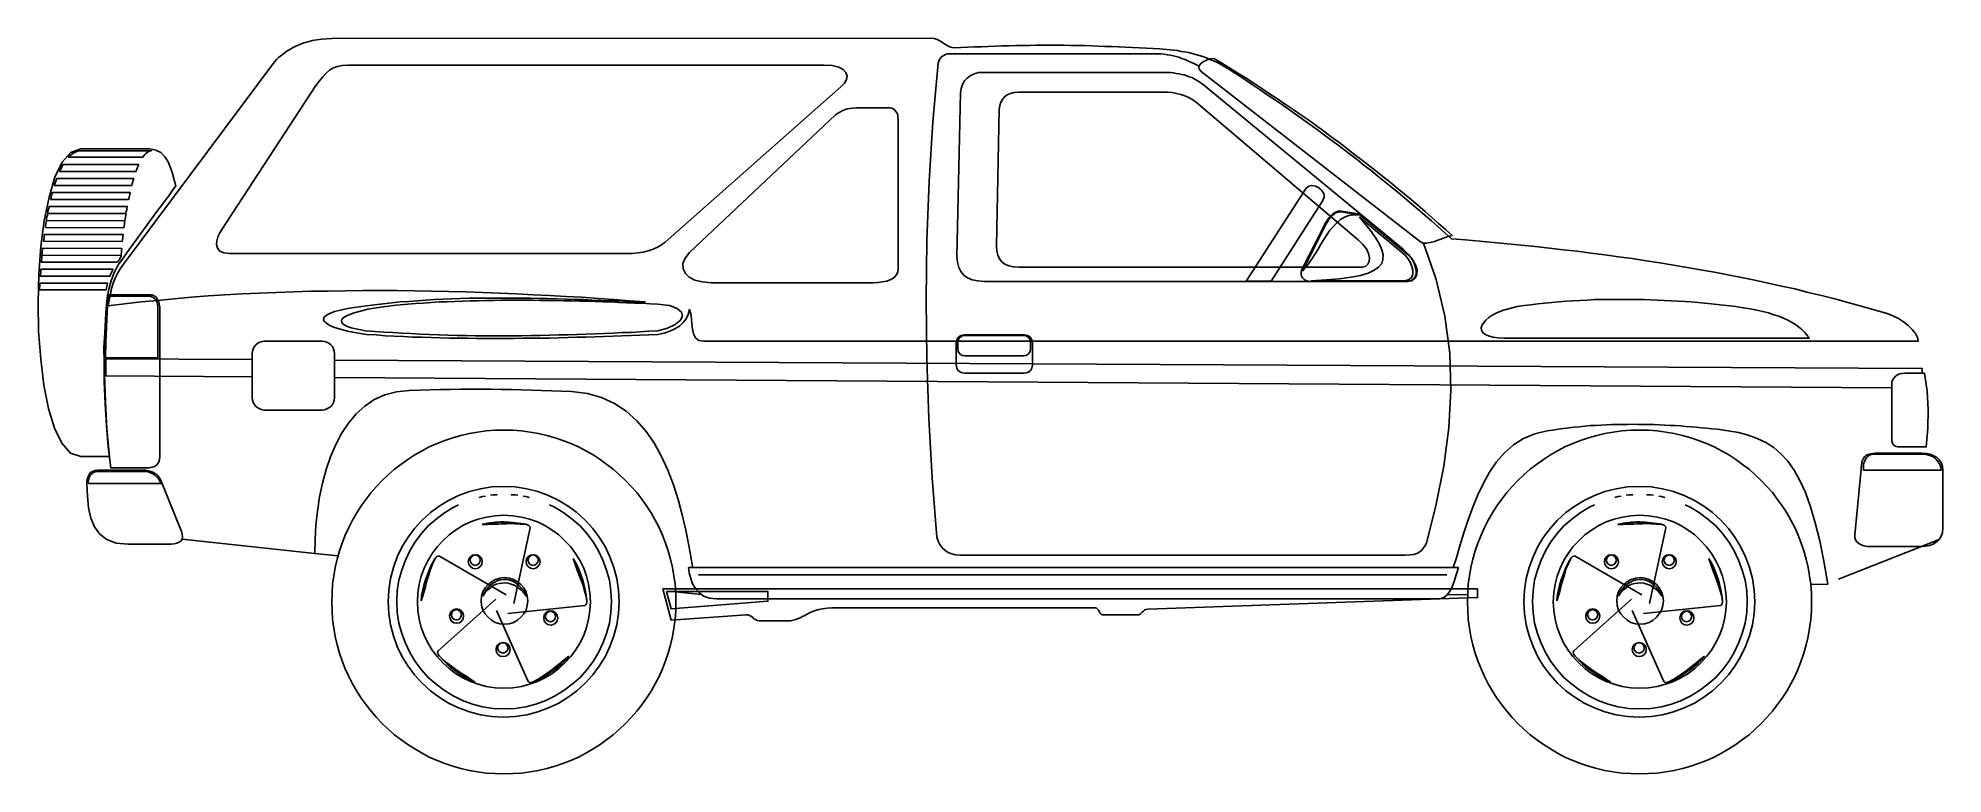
# Model space of a CAD drawing. Extents: x 1129.29 to 1133.29, y -200.1 to -198.56.
import ezdxf

# ---------------------------------------------------------------- set-up
doc = ezdxf.new("R2010")
doc.units = 0
doc.header["$LTSCALE"] = 25
doc.header["$MEASUREMENT"] = 0
doc.layers.get('0').update_dxf_attribs({"linetype": 'CONTINUOUS'})
for name, color, linetype in [('2', 7, 'CONTINUOUS'), ('6', 7, 'CONTINUOUS'), ('7', 7, 'CONTINUOUS')]:
    doc.layers.add(name, color=color, linetype=linetype)

msp = doc.modelspace()

# ---------------------------------------------------------------- linework, layer by layer
for p, q in [((1129.5923, -199.6118), (1129.871, -199.6418)), ((1133.0677, -199.6956), (1133.2787, -199.6124))]:
    msp.add_line(p, q)
at = {"layer": '2', "linetype": 'Continuous'}
msp.add_lwpolyline([(1129.4314, -199.2311), (1129.432, -199.199), (1129.4336, -199.1662), (1129.4352, -199.1341), (1129.4374, -199.1019), (1129.5236, -199.1019), (1129.5269, -199.1024), (1129.5301, -199.1035), (1129.5334, -199.1057), (1129.5361, -199.1079), (1129.5383, -199.1112), (1129.5399, -199.115), (1129.541, -199.1193), (1129.5416, -199.1237), (1129.5416, -199.2311), (1129.4314, -199.2311)], dxfattribs=at)
at = {"layer": '6', "linetype": 'Continuous'}
for points in [[(1129.4374, -199.1221), (1129.4718, -199.1177), (1129.5061, -199.1139), (1129.541, -199.1106), (1129.5759, -199.1073), (1129.6114, -199.1041), (1129.6469, -199.1013), (1129.6823, -199.0992), (1129.7183, -199.097), (1129.7543, -199.0953), (1129.7903, -199.0937), (1129.8263, -199.0926), (1129.8628, -199.0915), (1129.8988, -199.091), (1129.9354, -199.0904), (1129.9714, -199.0899), (1130.0079, -199.0899), (1130.0439, -199.0899), (1130.0799, -199.0904), (1130.1159, -199.091), (1130.1519, -199.0921), (1130.1873, -199.0926), (1130.2233, -199.0942), (1130.2582, -199.0953), (1130.2937, -199.097), (1130.3286, -199.0986), (1130.363, -199.1003), (1130.3973, -199.1024), (1130.4311, -199.1041), (1130.465, -199.1068), (1130.4982, -199.109), (1130.5309, -199.1112), (1130.5637, -199.1139), (1130.5451, -199.1133), (1130.5266, -199.1128), (1130.5086, -199.1117), (1130.49, -199.1112), (1130.4715, -199.1106), (1130.453, -199.1101), (1130.4344, -199.109), (1130.4159, -199.1084), (1130.3973, -199.1079), (1130.3788, -199.1073), (1130.3602, -199.1068), (1130.3417, -199.1068), (1130.3231, -199.1062), (1130.3046, -199.1062), (1130.2861, -199.1057), (1130.2675, -199.1057), (1130.2495, -199.1057), (1130.231, -199.1057), (1130.2124, -199.1062), (1130.1944, -199.1062), (1130.1759, -199.1068), (1130.1579, -199.1073), (1130.1399, -199.1079), (1130.1219, -199.109), (1130.1039, -199.1101), (1130.0859, -199.1112), (1130.0679, -199.1128), (1130.0499, -199.1139), (1130.0325, -199.1155), (1130.0144, -199.1177), (1129.997, -199.1199), (1129.9795, -199.1221), (1129.9583, -199.1248), (1129.9397, -199.1275), (1129.9244, -199.1308), (1129.9119, -199.1341), (1129.9021, -199.1379), (1129.895, -199.1417), (1129.8906, -199.1461), (1129.889, -199.1504), (1129.8906, -199.1542), (1129.895, -199.1586), (1129.9021, -199.163), (1129.9119, -199.1673), (1129.9244, -199.1712), (1129.9397, -199.175), (1129.9583, -199.1788), (1129.9795, -199.1821), (1129.9992, -199.1831), (1130.0183, -199.1848), (1130.0373, -199.1859), (1130.057, -199.1864), (1130.0761, -199.1875), (1130.0957, -199.1881), (1130.1148, -199.1886), (1130.1339, -199.1891), (1130.1535, -199.1897), (1130.1726, -199.1902), (1130.1917, -199.1902), (1130.2108, -199.1908), (1130.2299, -199.1908), (1130.249, -199.1908), (1130.2681, -199.1908), (1130.2877, -199.1908), (1130.3062, -199.1902), (1130.3253, -199.1902), (1130.3444, -199.1897), (1130.3635, -199.1897), (1130.3826, -199.1891), (1130.4017, -199.1886), (1130.4208, -199.1881), (1130.4393, -199.1875), (1130.4584, -199.187), (1130.4775, -199.1864), (1130.496, -199.1859), (1130.5151, -199.1848), (1130.5342, -199.1842), (1130.5528, -199.1837), (1130.5718, -199.1826), (1130.5904, -199.1821), (1130.6035, -199.1793), (1130.6155, -199.1755), (1130.6259, -199.1706), (1130.6357, -199.1646), (1130.6433, -199.1575), (1130.6498, -199.1493), (1130.6542, -199.14), (1130.6569, -199.1297), (1130.6597, -199.139), (1130.6608, -199.1493), (1130.6618, -199.1602), (1130.6629, -199.1712), (1130.6651, -199.181), (1130.6695, -199.1891), (1130.6766, -199.1946), (1130.6869, -199.1962), (1133.235, -199.1962), (1133.2334, -199.1886), (1133.229, -199.1799), (1133.2225, -199.1717), (1133.2143, -199.1635), (1133.2045, -199.1559), (1133.1936, -199.1488), (1133.1816, -199.1428), (1133.1696, -199.1384), (1133.1423, -199.1302), (1133.115, -199.1226), (1133.0872, -199.115), (1133.06, -199.1073), (1133.0321, -199.1003), (1133.0043, -199.0937), (1132.9765, -199.0866), (1132.9481, -199.0806), (1132.9203, -199.0741), (1132.892, -199.0681), (1132.8641, -199.0626), (1132.8358, -199.0566), (1132.8074, -199.0512), (1132.7785, -199.0463), (1132.7502, -199.0413), (1132.7218, -199.0364), (1132.6929, -199.0315), (1132.664, -199.0272), (1132.6351, -199.0228), (1132.6062, -199.019), (1132.5773, -199.0152), (1132.5484, -199.0114), (1132.5195, -199.0075), (1132.49, -199.0042), (1132.4611, -199.001), (1132.4316, -198.9977), (1132.4027, -198.9944), (1132.3733, -198.9917), (1132.3438, -198.989), (1132.3144, -198.9863), (1132.2849, -198.9835), (1132.2555, -198.9813), (1132.2419, -198.9688), (1132.2277, -198.9563), (1132.214, -198.9437), (1132.1999, -198.9317), (1132.1857, -198.9197), (1132.172, -198.9077), (1132.1579, -198.8957), (1132.1437, -198.8837), (1132.1295, -198.8723), (1132.1153, -198.8608), (1132.1011, -198.8494), (1132.087, -198.8379), (1132.0728, -198.827), (1132.0586, -198.8155), (1132.0444, -198.8046), (1132.0297, -198.7937), (1132.0155, -198.7828), (1132.0008, -198.7719), (1131.9866, -198.7616), (1131.9719, -198.7506), (1131.9577, -198.7403), (1131.943, -198.7299), (1131.9282, -198.7195), (1131.9135, -198.7092), (1131.8988, -198.6988), (1131.8841, -198.6885), (1131.8693, -198.6787), (1131.8541, -198.6683), (1131.8393, -198.6585), (1131.8241, -198.6481), (1131.8093, -198.6383), (1131.7941, -198.6285), (1131.7864, -198.6236), (1131.7788, -198.6192), (1131.7712, -198.6148), (1131.7641, -198.611), (1131.7565, -198.6077), (1131.7488, -198.6045), (1131.7417, -198.6012), (1131.7341, -198.5985), (1131.7264, -198.5963), (1131.7194, -198.5941), (1131.7117, -198.5919), (1131.7041, -198.5903), (1131.6965, -198.5887), (1131.6888, -198.5876), (1131.6812, -198.5859), (1131.673, -198.5848), (1131.6588, -198.5837), (1131.6441, -198.5826), (1131.6299, -198.5816), (1131.6152, -198.581), (1131.601, -198.5799), (1131.5863, -198.5794), (1131.5721, -198.5788), (1131.5574, -198.5778), (1131.5432, -198.5772), (1131.5285, -198.5772), (1131.5143, -198.5767), (1131.5001, -198.5761), (1131.4854, -198.5756), (1131.4712, -198.5756), (1131.4565, -198.5756), (1131.4423, -198.575), (1131.4276, -198.575), (1131.4134, -198.575), (1131.3987, -198.575), (1131.3845, -198.575), (1131.3703, -198.5756), (1131.3556, -198.5756), (1131.3414, -198.5756), (1131.3272, -198.5761), (1131.3125, -198.5761), (1131.2983, -198.5767), (1131.2836, -198.5772), (1131.2694, -198.5778), (1131.2552, -198.5783), (1131.241, -198.5788), (1131.2263, -198.5794), (1131.2121, -198.5799), (1131.2056, -198.5788), (1131.1996, -198.5767), (1131.1942, -198.5734), (1131.1887, -198.5696), (1131.1833, -198.5663), (1131.1767, -198.563), (1131.1702, -198.5608), (1131.162, -198.5597), (1129.9065, -198.5608), (1129.8956, -198.5614), (1129.8852, -198.5619), (1129.8748, -198.5636), (1129.8656, -198.5652), (1129.8563, -198.5674), (1129.8476, -198.5701), (1129.8394, -198.5734), (1129.8312, -198.5767), (1129.8241, -198.5805), (1129.817, -198.5843), (1129.811, -198.5881), (1129.805, -198.5925), (1129.7996, -198.5968), (1129.7947, -198.6007), (1129.7903, -198.605), (1129.7865, -198.6094), (1129.4696, -199.0348), (1129.4625, -199.0441), (1129.4565, -199.0539), (1129.4516, -199.0637), (1129.4478, -199.0746), (1129.4445, -199.0855), (1129.4418, -199.0975), (1129.4396, -199.1095), (1129.4374, -199.1221)], [(1129.9774, -199.1744), (1129.9965, -199.1761), (1130.0155, -199.1771), (1130.0346, -199.1782), (1130.0537, -199.1793), (1130.0728, -199.1804), (1130.0919, -199.1815), (1130.1115, -199.1821), (1130.1306, -199.1831), (1130.1497, -199.1837), (1130.1694, -199.1842), (1130.1884, -199.1842), (1130.2081, -199.1848), (1130.2277, -199.1848), (1130.2468, -199.1848), (1130.2664, -199.1848), (1130.2855, -199.1848), (1130.3052, -199.1848), (1130.3242, -199.1842), (1130.3439, -199.1842), (1130.363, -199.1837), (1130.3826, -199.1831), (1130.4017, -199.1826), (1130.4208, -199.1821), (1130.4399, -199.1815), (1130.4589, -199.181), (1130.478, -199.1799), (1130.4971, -199.1793), (1130.5157, -199.1782), (1130.5348, -199.1777), (1130.5533, -199.1766), (1130.5718, -199.1755), (1130.5904, -199.1744), (1130.6111, -199.169), (1130.6269, -199.1613), (1130.6373, -199.1531), (1130.6422, -199.1439), (1130.64, -199.1352), (1130.6313, -199.1275), (1130.6149, -199.1215), (1130.5904, -199.1182), (1130.574, -199.1177), (1130.5577, -199.1166), (1130.5413, -199.1161), (1130.5244, -199.1155), (1130.508, -199.115), (1130.4917, -199.1139), (1130.4753, -199.1133), (1130.4589, -199.1128), (1130.4426, -199.1123), (1130.4262, -199.1123), (1130.4099, -199.1117), (1130.3935, -199.1112), (1130.3771, -199.1106), (1130.3608, -199.1106), (1130.3444, -199.1106), (1130.3281, -199.1101), (1130.3117, -199.1101), (1130.2953, -199.1101), (1130.279, -199.1101), (1130.2626, -199.1101), (1130.2462, -199.1106), (1130.2299, -199.1106), (1130.2135, -199.1112), (1130.1971, -199.1117), (1130.1808, -199.1123), (1130.1644, -199.1128), (1130.1481, -199.1133), (1130.1317, -199.1139), (1130.1148, -199.115), (1130.0984, -199.1161), (1130.0821, -199.1171), (1130.0657, -199.1182), (1130.0417, -199.1204), (1130.0199, -199.1232), (1129.9997, -199.1259), (1129.9817, -199.1291), (1129.9665, -199.133), (1129.9534, -199.1368), (1129.9425, -199.1406), (1129.9343, -199.1444), (1129.9288, -199.1488), (1129.9266, -199.1526), (1129.9272, -199.157), (1129.9305, -199.1608), (1129.937, -199.1646), (1129.9468, -199.1679), (1129.9604, -199.1712), (1129.9774, -199.1744)], [(1132.3662, -199.1897), (1133.0065, -199.1897), (1133.0016, -199.1831), (1132.9967, -199.1771), (1132.9907, -199.1717), (1132.9842, -199.1662), (1132.9776, -199.1613), (1132.9694, -199.1564), (1132.9612, -199.152), (1132.9525, -199.1477), (1132.9427, -199.1439), (1132.9323, -199.1406), (1132.9209, -199.1368), (1132.9089, -199.1341), (1132.8963, -199.1308), (1132.8827, -199.1286), (1132.868, -199.1259), (1132.8527, -199.1237), (1132.8396, -199.1221), (1132.8265, -199.1204), (1132.8134, -199.1193), (1132.8003, -199.1177), (1132.7867, -199.1166), (1132.7731, -199.115), (1132.7589, -199.1139), (1132.7453, -199.1128), (1132.7311, -199.1123), (1132.7169, -199.1112), (1132.7022, -199.1106), (1132.688, -199.1101), (1132.6738, -199.1095), (1132.6591, -199.109), (1132.6444, -199.1084), (1132.6296, -199.1084), (1132.6149, -199.1084), (1132.6002, -199.1084), (1132.5855, -199.1084), (1132.5702, -199.109), (1132.5555, -199.109), (1132.5407, -199.1101), (1132.526, -199.1106), (1132.5107, -199.1112), (1132.496, -199.1123), (1132.4813, -199.1133), (1132.4665, -199.115), (1132.4518, -199.1161), (1132.4371, -199.1177), (1132.4224, -199.1199), (1132.4082, -199.1215), (1132.3935, -199.1237), (1132.3782, -199.1275), (1132.3646, -199.1313), (1132.3526, -199.1362), (1132.3422, -199.1411), (1132.334, -199.1466), (1132.3275, -199.152), (1132.3226, -199.1581), (1132.3193, -199.163), (1132.3182, -199.1684), (1132.3187, -199.1733), (1132.3215, -199.1777), (1132.3264, -199.1821), (1132.3335, -199.1853), (1132.3422, -199.1875), (1132.3531, -199.1891), (1132.3662, -199.1897)], [(1129.7396, -199.2714), (1129.432, -199.2693), (1129.432, -199.2333)], [(1129.432, -199.2333), (1129.7396, -199.235)], [(1129.9119, -199.2359), (1133.2432, -199.2535), (1133.2433, -199.2633)], [(1133.1794, -199.2945), (1129.9119, -199.2726)]]:
    msp.add_lwpolyline(points, dxfattribs=at)
at = {"layer": '7', "linetype": 'Continuous'}
for points in [[(1131.7253, -198.6186), (1131.7205, -198.6159), (1131.715, -198.6132), (1131.7101, -198.611), (1131.7052, -198.6088), (1131.6997, -198.6061), (1131.6948, -198.6039), (1131.6894, -198.6023), (1131.6839, -198.6001), (1131.6779, -198.5985), (1131.6719, -198.5968), (1131.6659, -198.5957), (1131.6594, -198.5946), (1131.6528, -198.5936), (1131.6457, -198.593), (1131.6381, -198.5925), (1131.6305, -198.5925), (1131.2045, -198.5925), (1131.1991, -198.593), (1131.1942, -198.5941), (1131.1903, -198.5963), (1131.1865, -198.5985), (1131.1838, -198.6018), (1131.1816, -198.605), (1131.18, -198.6083), (1131.1789, -198.6121), (1131.1674, -198.7359), (1131.1598, -198.8603), (1131.1549, -198.9846), (1131.1532, -199.109), (1131.1549, -199.2339), (1131.1593, -199.3588), (1131.1663, -199.4831), (1131.1761, -199.608), (1131.1789, -199.6162), (1131.1822, -199.6233), (1131.1871, -199.6298), (1131.1925, -199.6353), (1131.1996, -199.6396), (1131.2072, -199.6429), (1131.2154, -199.6451), (1131.2252, -199.6456), (1132.1595, -199.6456), (1132.1688, -199.6451), (1132.1764, -199.644), (1132.1829, -199.6418), (1132.189, -199.6385), (1132.1933, -199.6347), (1132.1971, -199.6304), (1132.2004, -199.6254), (1132.2031, -199.62), (1132.2239, -199.5387), (1132.2397, -199.4586), (1132.25, -199.3784), (1132.2544, -199.2993), (1132.2522, -199.2213), (1132.2419, -199.1439), (1132.2239, -199.067), (1132.1971, -198.9906)], [(1129.6916, -199.0124), (1130.5255, -199.0124), (1130.5369, -199.0119), (1130.5484, -199.0108), (1130.5598, -199.0092), (1130.5702, -199.0064), (1130.5806, -199.0032), (1130.5899, -198.9988), (1130.598, -198.9939), (1130.6057, -198.9884), (1130.9744, -198.6623), (1130.982, -198.6547), (1130.9864, -198.647), (1130.9875, -198.6394), (1130.9853, -198.6323), (1130.9793, -198.6257), (1130.97, -198.6208), (1130.9564, -198.6176), (1130.9394, -198.6165), (1129.9403, -198.6165), (1129.9283, -198.617), (1129.9185, -198.6192), (1129.9097, -198.6225), (1129.9015, -198.6274), (1129.8945, -198.6334), (1129.8874, -198.641), (1129.8803, -198.6497), (1129.8732, -198.6596), (1129.6757, -198.9617), (1129.6714, -198.9688), (1129.6676, -198.977), (1129.6654, -198.9852), (1129.6648, -198.9933), (1129.6665, -199.001), (1129.6714, -199.007), (1129.6796, -199.0108), (1129.6916, -199.0124)], [(1131.2258, -198.6748), (1131.2269, -198.6656), (1131.2296, -198.6574), (1131.234, -198.6497), (1131.2394, -198.6437), (1131.2459, -198.6388), (1131.2541, -198.635), (1131.2634, -198.6323), (1131.2743, -198.6317), (1131.6479, -198.6317), (1131.6545, -198.6317), (1131.6604, -198.6323), (1131.6665, -198.6323), (1131.6724, -198.6328), (1131.6779, -198.6339), (1131.6839, -198.6345), (1131.6894, -198.6361), (1131.6948, -198.6372), (1131.7003, -198.6388), (1131.7052, -198.641), (1131.7106, -198.6427), (1131.7155, -198.6454), (1131.7205, -198.6481), (1131.7259, -198.6508), (1131.7308, -198.6541), (1131.7357, -198.6579), (1132.1541, -199.0032), (1132.1655, -199.0141), (1132.1742, -199.025), (1132.1791, -199.0364), (1132.1818, -199.0468), (1132.1813, -199.0561), (1132.178, -199.0637), (1132.172, -199.0686), (1132.1633, -199.0708), (1131.2759, -199.0708), (1131.2618, -199.0697), (1131.2498, -199.0675), (1131.2399, -199.0632), (1131.2323, -199.0577), (1131.2263, -199.0501), (1131.222, -199.0413), (1131.2192, -199.0304), (1131.2182, -199.0184), (1131.2258, -198.6748)], [(1132.1906, -198.9879), (1131.7303, -198.6296), (1131.7264, -198.6252), (1131.7253, -198.6203), (1131.727, -198.6165), (1131.7308, -198.6121), (1131.7363, -198.6088), (1131.7428, -198.6056), (1131.7499, -198.6034), (1131.757, -198.6023), (1131.7739, -198.6127), (1131.7908, -198.623), (1131.8077, -198.6334), (1131.8246, -198.6437), (1131.841, -198.6547), (1131.8579, -198.6656), (1131.8742, -198.6765), (1131.8906, -198.6874), (1131.907, -198.6983), (1131.9233, -198.7097), (1131.9397, -198.7212), (1131.9561, -198.7321), (1131.9719, -198.7435), (1131.9877, -198.7555), (1132.0035, -198.767), (1132.0193, -198.7785), (1132.0351, -198.7905), (1132.0504, -198.8025), (1132.0662, -198.8145), (1132.0815, -198.8265), (1132.0968, -198.8385), (1132.1115, -198.8505), (1132.1268, -198.8625), (1132.1415, -198.875), (1132.1568, -198.887), (1132.1715, -198.8995), (1132.1857, -198.9115), (1132.2004, -198.9241), (1132.2146, -198.9366), (1132.2288, -198.9492), (1132.2429, -198.9617), (1132.2571, -198.9743), (1132.2484, -198.9764), (1132.2391, -198.9797), (1132.2293, -198.9835), (1132.22, -198.9868), (1132.2113, -198.989), (1132.2031, -198.9906), (1132.196, -198.9901), (1132.1906, -198.9879)], [(1131.307, -198.7092), (1131.3081, -198.7016), (1131.3103, -198.6945), (1131.3136, -198.6885), (1131.3179, -198.683), (1131.3234, -198.6792), (1131.3305, -198.6759), (1131.3381, -198.6737), (1131.3469, -198.6732), (1131.6495, -198.6732), (1131.6599, -198.6732), (1131.6697, -198.6743), (1131.679, -198.6759), (1131.6877, -198.6781), (1131.6965, -198.6808), (1131.7046, -198.6846), (1131.7128, -198.6896), (1131.721, -198.695), (1132.0608, -198.9841), (1132.07, -198.9933), (1132.0771, -199.0026), (1132.0815, -199.0124), (1132.0837, -199.0212), (1132.0831, -199.0288), (1132.0804, -199.0348), (1132.0755, -199.0392), (1132.0684, -199.0408), (1131.3479, -199.0408), (1131.3365, -199.0402), (1131.3267, -199.0381), (1131.3185, -199.0348), (1131.3125, -199.0299), (1131.3076, -199.0233), (1131.3038, -199.0157), (1131.3016, -199.007), (1131.301, -198.9966), (1131.307, -198.7092)], [(1130.6569, -199.0097), (1130.9634, -198.7212), (1130.9678, -198.7179), (1130.9727, -198.7152), (1130.9771, -198.7125), (1130.982, -198.7103), (1130.9875, -198.7086), (1130.9934, -198.7075), (1130.9995, -198.707), (1131.0065, -198.7065), (1131.078, -198.7065), (1131.0813, -198.707), (1131.0845, -198.7081), (1131.0873, -198.7103), (1131.09, -198.7136), (1131.0922, -198.7168), (1131.0938, -198.7212), (1131.0943, -198.7256), (1131.0949, -198.7305), (1131.0949, -199.043), (1131.0938, -199.0512), (1131.0905, -199.0577), (1131.0856, -199.0632), (1131.0791, -199.067), (1131.0709, -199.0702), (1131.0616, -199.0719), (1131.0518, -199.073), (1131.0414, -199.0735), (1130.7027, -199.0735), (1130.6837, -199.0719), (1130.6684, -199.0681), (1130.6564, -199.0621), (1130.6482, -199.0539), (1130.6438, -199.0441), (1130.6433, -199.0332), (1130.6477, -199.0217), (1130.6569, -199.0097)], [(1129.5247, -198.7926), (1129.3796, -198.7926), (1129.3589, -198.7997), (1129.3409, -198.8204), (1129.3256, -198.8521), (1129.3131, -198.8935), (1129.3032, -198.9426), (1129.2962, -198.9972), (1129.2918, -199.0555), (1129.2902, -199.1155), (1129.2912, -199.1755), (1129.2956, -199.2339), (1129.3022, -199.2884), (1129.312, -199.3375), (1129.3245, -199.3789), (1129.3398, -199.4106), (1129.3583, -199.4313), (1129.3796, -199.4384), (1129.4401, -199.4384), (1129.4347, -199.3811), (1129.4314, -199.3239), (1129.4292, -199.2671), (1129.4281, -199.2104), (1129.4303, -199.1788), (1129.4314, -199.151), (1129.433, -199.127), (1129.4352, -199.1062), (1129.4385, -199.0872), (1129.4434, -199.0697), (1129.45, -199.0522), (1129.4587, -199.0353), (1129.4663, -199.025), (1129.4734, -199.0146), (1129.481, -199.0037), (1129.4887, -198.9933), (1129.4963, -198.983), (1129.5039, -198.9726), (1129.5116, -198.9623), (1129.5192, -198.9519), (1129.5263, -198.9421), (1129.534, -198.9317), (1129.5416, -198.9214), (1129.5492, -198.911), (1129.5569, -198.9006), (1129.5645, -198.8908), (1129.5716, -198.8804), (1129.5792, -198.8701), (1129.5759, -198.8575), (1129.5721, -198.8444), (1129.5678, -198.8319), (1129.5629, -198.8194), (1129.5558, -198.809), (1129.5476, -198.8003), (1129.5372, -198.7948), (1129.5247, -198.7926)], [(1129.3354, -198.8401), (1129.3371, -198.8363), (1129.3392, -198.8324), (1129.3409, -198.8286), (1129.343, -198.8254), (1129.5012, -198.8254), (1129.4996, -198.8286), (1129.4985, -198.8319), (1129.4969, -198.8357), (1129.4958, -198.8396), (1129.3354, -198.8401)], [(1129.3534, -198.8101), (1129.3567, -198.8068), (1129.36, -198.8041), (1129.3632, -198.8019), (1129.3665, -198.7997), (1129.3698, -198.7986), (1129.3736, -198.7975), (1129.3769, -198.7965), (1129.3807, -198.7965), (1129.5279, -198.7965), (1129.5258, -198.7965), (1129.523, -198.7975), (1129.5209, -198.7986), (1129.5187, -198.7997), (1129.5165, -198.8019), (1129.5143, -198.8041), (1129.5121, -198.8068), (1129.51, -198.8095), (1129.3534, -198.8101)], [(1129.324, -198.8695), (1129.3251, -198.8657), (1129.3267, -198.8619), (1129.3283, -198.8581), (1129.3294, -198.8548), (1129.4909, -198.8548), (1129.4898, -198.8581), (1129.4887, -198.8619), (1129.4876, -198.8652), (1129.4865, -198.869), (1129.324, -198.8695)], [(1131.9855, -198.9006), (1131.8775, -199.0702), (1131.8246, -199.0702), (1131.9506, -198.875), (1131.9561, -198.8706), (1131.9626, -198.869), (1131.9702, -198.8706), (1131.9773, -198.8739), (1131.9833, -198.8793), (1131.9877, -198.8859), (1131.9888, -198.893), (1131.9855, -198.9006)], [(1129.3103, -198.9279), (1129.3109, -198.9241), (1129.3114, -198.9203), (1129.3125, -198.917), (1129.3131, -198.9132), (1129.4772, -198.9132), (1129.4767, -198.917), (1129.4761, -198.9203), (1129.4751, -198.9241), (1129.4745, -198.9279), (1129.3103, -198.9279)], [(1129.3163, -198.8984), (1129.3174, -198.8946), (1129.318, -198.8913), (1129.3191, -198.8875), (1129.3201, -198.8843), (1129.4832, -198.8837), (1129.4827, -198.8875), (1129.4816, -198.8908), (1129.481, -198.8946), (1129.4799, -198.8984), (1129.3163, -198.8984)], [(1129.3054, -198.9573), (1129.306, -198.9535), (1129.3065, -198.9497), (1129.3071, -198.9464), (1129.3076, -198.9426), (1129.4723, -198.9432), (1129.4718, -198.947), (1129.4712, -198.9503), (1129.4707, -198.9541), (1129.4701, -198.9579), (1129.3054, -198.9573)], [(1129.3076, -198.9426), (1129.3081, -198.9388), (1129.3087, -198.935), (1129.3098, -198.9317), (1129.3103, -198.9279), (1129.4745, -198.9279), (1129.474, -198.9317), (1129.4734, -198.9355), (1129.4729, -198.9394), (1129.4723, -198.9432), (1129.3076, -198.9426)], [(1132.0608, -198.929), (1132.0242, -198.9235), (1132.0182, -198.9235), (1132.0122, -198.9252), (1132.0073, -198.9279), (1132.003, -198.9323), (1131.9986, -198.9372), (1131.9948, -198.9426), (1131.991, -198.9486), (1131.9877, -198.9552), (1131.9413, -199.0468), (1131.9402, -199.0517), (1131.9402, -199.0561), (1131.9413, -199.0604), (1131.9435, -199.0637), (1131.9468, -199.067), (1131.9512, -199.0692), (1131.9561, -199.0702), (1131.9626, -199.0708), (1132.1622, -199.0708), (1132.1731, -199.0692), (1132.1797, -199.0642), (1132.1829, -199.0566), (1132.1835, -199.0473), (1132.1808, -199.0375), (1132.1753, -199.0277), (1132.1682, -199.0179), (1132.1589, -199.0097), (1132.0608, -198.929)], [(1131.943, -199.049), (1131.9926, -198.9497), (1131.9959, -198.9453), (1131.9986, -198.941), (1132.0024, -198.9366), (1132.0057, -198.9323), (1132.01, -198.929), (1132.0144, -198.9263), (1132.0193, -198.9252), (1132.0253, -198.9246), (1132.0608, -198.9306), (1132.0499, -198.9306), (1132.0401, -198.9323), (1132.0313, -198.9361), (1132.0226, -198.941), (1132.015, -198.9475), (1132.0079, -198.9552), (1132.0008, -198.9634), (1131.9942, -198.9726), (1131.9882, -198.9824), (1131.9817, -198.9928), (1131.9757, -199.0032), (1131.9697, -199.013), (1131.9631, -199.0228), (1131.9566, -199.0326), (1131.9501, -199.0413), (1131.943, -199.049)], [(1131.961, -199.0692), (1131.9932, -199.0675), (1132.021, -199.0653), (1132.045, -199.0621), (1132.0651, -199.0582), (1132.081, -199.0533), (1132.0935, -199.0473), (1132.1028, -199.0408), (1132.1093, -199.0332), (1132.112, -199.0244), (1132.1126, -199.0152), (1132.1099, -199.0042), (1132.105, -198.9928), (1132.0973, -198.9802), (1132.088, -198.9666), (1132.0761, -198.9519), (1132.063, -198.9361), (1132.1589, -199.0157), (1132.1644, -199.0223), (1132.1693, -199.0304), (1132.1726, -199.0392), (1132.1748, -199.0473), (1132.1748, -199.0555), (1132.1726, -199.0621), (1132.1671, -199.067), (1132.1589, -199.0692), (1131.961, -199.0692)], [(1129.3016, -198.9863), (1129.3022, -198.9824), (1129.3027, -198.9792), (1129.3027, -198.9759), (1129.3032, -198.9721), (1129.4685, -198.9721), (1129.4679, -198.9759), (1129.4679, -198.9797), (1129.4674, -198.9835), (1129.4669, -198.9868), (1129.3016, -198.9863)], [(1129.2967, -199.0304), (1129.2972, -199.0266), (1129.2978, -199.0228), (1129.2978, -199.0195), (1129.2983, -199.0157), (1129.4647, -199.0162), (1129.4647, -199.0168), (1129.4647, -199.0173), (1129.4647, -199.0179), (1129.4647, -199.0184), (1129.4625, -199.0212), (1129.4609, -199.0244), (1129.4587, -199.0272), (1129.4565, -199.0304), (1129.2967, -199.0304)], [(1129.2983, -199.0157), (1129.2989, -199.0119), (1129.2989, -199.0081), (1129.2994, -199.0048), (1129.2994, -199.001), (1129.4658, -199.0015), (1129.4652, -199.0059), (1129.4652, -199.0097), (1129.4647, -199.013), (1129.4647, -199.0162), (1129.2983, -199.0157)], [(1129.294, -199.0741), (1129.294, -199.0779), (1129.294, -199.0812), (1129.2934, -199.0844), (1129.2934, -199.0882), (1129.433, -199.0882), (1129.4336, -199.0844), (1129.4341, -199.0812), (1129.4352, -199.0773), (1129.4358, -199.0741), (1129.294, -199.0741)], [(1129.2951, -199.0599), (1129.2951, -199.0561), (1129.2956, -199.0522), (1129.2956, -199.049), (1129.2956, -199.0452), (1129.4472, -199.0452), (1129.4456, -199.049), (1129.444, -199.0522), (1129.4423, -199.0561), (1129.4407, -199.0599), (1129.2951, -199.0599)], [(1129.4358, -199.0986), (1129.5214, -199.0986), (1129.5285, -199.0992), (1129.5334, -199.1008), (1129.5378, -199.1041), (1129.541, -199.1084), (1129.5432, -199.1133), (1129.5443, -199.1188), (1129.5454, -199.1248), (1129.5454, -199.1313), (1129.5454, -199.4395), (1129.5449, -199.4449), (1129.5438, -199.4493), (1129.5416, -199.4531), (1129.5383, -199.4564), (1129.5345, -199.4591), (1129.5296, -199.4608), (1129.5241, -199.4618), (1129.5176, -199.4624), (1129.4429, -199.4624), (1129.4374, -199.4182), (1129.4336, -199.373), (1129.4309, -199.3277), (1129.4287, -199.2819), (1129.4287, -199.2355), (1129.4292, -199.1897), (1129.432, -199.1439), (1129.4358, -199.0986)], [(1131.234, -199.1831), (1131.3594, -199.1831), (1131.3627, -199.1837), (1131.3659, -199.1842), (1131.3687, -199.1859), (1131.3714, -199.1881), (1131.3736, -199.1908), (1131.3752, -199.1935), (1131.3757, -199.1968), (1131.3763, -199.2006), (1131.3763, -199.2459), (1131.3757, -199.2497), (1131.3752, -199.253), (1131.3736, -199.2557), (1131.3714, -199.2584), (1131.3687, -199.2606), (1131.3659, -199.2622), (1131.3627, -199.2628), (1131.3594, -199.2633), (1131.234, -199.2633), (1131.2301, -199.2628), (1131.2269, -199.2622), (1131.2241, -199.2606), (1131.2214, -199.2584), (1131.2192, -199.2557), (1131.2176, -199.253), (1131.2171, -199.2497), (1131.2165, -199.2459), (1131.2165, -199.2006), (1131.2171, -199.1968), (1131.2176, -199.1935), (1131.2192, -199.1908), (1131.2214, -199.1881), (1131.2241, -199.1859), (1131.2269, -199.1842), (1131.2301, -199.1837), (1131.234, -199.1831)], [(1131.235, -199.1842), (1131.3572, -199.1842), (1131.3632, -199.1853), (1131.3681, -199.1886), (1131.3714, -199.1935), (1131.3725, -199.1995), (1131.3725, -199.2121), (1131.3714, -199.218), (1131.3681, -199.223), (1131.3632, -199.2262), (1131.3572, -199.2273), (1131.235, -199.2273), (1131.229, -199.2262), (1131.2241, -199.223), (1131.2209, -199.218), (1131.2198, -199.2121), (1131.2198, -199.1995), (1131.2209, -199.1935), (1131.2241, -199.1886), (1131.229, -199.1853), (1131.235, -199.1842)], [(1129.7652, -199.1962), (1129.8863, -199.1962), (1129.8912, -199.1968), (1129.8961, -199.1984), (1129.9005, -199.2006), (1129.9043, -199.2039), (1129.9076, -199.2077), (1129.9097, -199.2121), (1129.9114, -199.217), (1129.9119, -199.2219), (1129.9119, -199.3151), (1129.9114, -199.32), (1129.9097, -199.3249), (1129.9076, -199.3293), (1129.9043, -199.3331), (1129.9005, -199.3364), (1129.8961, -199.3386), (1129.8912, -199.3402), (1129.8863, -199.3408), (1129.7652, -199.3408), (1129.7603, -199.3402), (1129.7554, -199.3386), (1129.751, -199.3364), (1129.7472, -199.3331), (1129.7439, -199.3293), (1129.7417, -199.3249), (1129.7401, -199.32), (1129.7396, -199.3151), (1129.7396, -199.2219), (1129.7401, -199.217), (1129.7417, -199.2121), (1129.7439, -199.2077), (1129.7472, -199.2039), (1129.751, -199.2006), (1129.7554, -199.1984), (1129.7603, -199.1968), (1129.7652, -199.1962)], [(1133.2481, -199.2633), (1133.2067, -199.2633), (1133.2012, -199.2639), (1133.1958, -199.2649), (1133.1914, -199.2671), (1133.1876, -199.2699), (1133.1843, -199.2731), (1133.1816, -199.2769), (1133.1799, -199.2813), (1133.1794, -199.2862), (1133.1794, -199.3986), (1133.1799, -199.4062), (1133.1821, -199.4122), (1133.1865, -199.4166), (1133.1925, -199.4182), (1133.2519, -199.4182), (1133.2552, -199.3795), (1133.2558, -199.3397), (1133.2536, -199.3009), (1133.2481, -199.2633)], [(1130.6629, -199.6696), (1130.6608, -199.6565), (1130.6553, -199.6249), (1130.6493, -199.5933), (1130.6417, -199.5611), (1130.6329, -199.5289), (1130.6231, -199.4978), (1130.6117, -199.4673), (1130.598, -199.4384), (1130.5833, -199.4111), (1130.5659, -199.3855), (1130.5462, -199.3631), (1130.5244, -199.3435), (1130.4999, -199.3271), (1130.4726, -199.3146), (1130.4426, -199.3059), (1130.4093, -199.302), (1130.3886, -199.3009), (1130.3673, -199.3004), (1130.3466, -199.2999), (1130.3253, -199.2988), (1130.3046, -199.2982), (1130.2833, -199.2977), (1130.2621, -199.2977), (1130.2408, -199.2971), (1130.2195, -199.2971), (1130.1982, -199.2971), (1130.177, -199.2971), (1130.1557, -199.2977), (1130.1339, -199.2977), (1130.1126, -199.2982), (1130.0908, -199.2988), (1130.069, -199.2999), (1130.0423, -199.3026), (1130.0177, -199.3086), (1129.9954, -199.319), (1129.9757, -199.3326), (1129.9572, -199.3489), (1129.9414, -199.368), (1129.9266, -199.3898), (1129.9146, -199.4133), (1129.9037, -199.4389), (1129.8945, -199.4657), (1129.8868, -199.494), (1129.8808, -199.5229), (1129.8765, -199.5529), (1129.8732, -199.5824), (1129.8716, -199.6124), (1129.871, -199.6418), (1129.9198, -199.647)], [(1130.2675, -199.3828), (1130.2861, -199.3833), (1130.3046, -199.3844), (1130.3226, -199.3871), (1130.3401, -199.3898), (1130.3575, -199.3942), (1130.375, -199.3991), (1130.3913, -199.4046), (1130.4077, -199.4111), (1130.424, -199.4182), (1130.4393, -199.4264), (1130.4546, -199.4351), (1130.4693, -199.4444), (1130.4835, -199.4548), (1130.4971, -199.4651), (1130.5102, -199.4766), (1130.5228, -199.4886), (1130.5348, -199.5011), (1130.5462, -199.5142), (1130.5566, -199.5278), (1130.5669, -199.542), (1130.5762, -199.5568), (1130.5849, -199.572), (1130.5931, -199.5873), (1130.6002, -199.6036), (1130.6067, -199.62), (1130.6122, -199.6364), (1130.6171, -199.6538), (1130.6215, -199.6713), (1130.6242, -199.6887), (1130.6269, -199.7067), (1130.628, -199.7252), (1130.6286, -199.7438), (1130.628, -199.7623), (1130.6269, -199.7809), (1130.6242, -199.7989), (1130.6215, -199.8163), (1130.6171, -199.8338), (1130.6122, -199.8512), (1130.6067, -199.8676), (1130.6002, -199.884), (1130.5931, -199.9003), (1130.5849, -199.9156), (1130.5762, -199.9309), (1130.5669, -199.9456), (1130.5566, -199.9598), (1130.5462, -199.9734), (1130.5348, -199.9865), (1130.5228, -199.999), (1130.5102, -200.011), (1130.4971, -200.0225), (1130.4835, -200.0329), (1130.4693, -200.0432), (1130.4546, -200.0525), (1130.4393, -200.0612), (1130.424, -200.0694), (1130.4077, -200.0765), (1130.3913, -200.083), (1130.375, -200.0885), (1130.3575, -200.0934), (1130.3401, -200.0978), (1130.3226, -200.1005), (1130.3046, -200.1032), (1130.2861, -200.1043), (1130.2675, -200.1049), (1130.249, -200.1043), (1130.2304, -200.1032), (1130.2124, -200.1005), (1130.195, -200.0978), (1130.1775, -200.0934), (1130.1601, -200.0885), (1130.1437, -200.083), (1130.1273, -200.0765), (1130.111, -200.0694), (1130.0957, -200.0612), (1130.0804, -200.0525), (1130.0657, -200.0432), (1130.0515, -200.0329), (1130.0379, -200.0225), (1130.0248, -200.011), (1130.0123, -199.999), (1130.0003, -199.9865), (1129.9888, -199.9734), (1129.9785, -199.9598), (1129.9681, -199.9456), (1129.9588, -199.9309), (1129.9501, -199.9156), (1129.9419, -199.9003), (1129.9348, -199.884), (1129.9283, -199.8676), (1129.9228, -199.8512), (1129.9179, -199.8338), (1129.9135, -199.8163), (1129.9108, -199.7989), (1129.9081, -199.7809), (1129.907, -199.7623), (1129.9065, -199.7438), (1129.907, -199.7252), (1129.9081, -199.7067), (1129.9108, -199.6887), (1129.9135, -199.6713), (1129.9179, -199.6538), (1129.9228, -199.6364), (1129.9283, -199.62), (1129.9348, -199.6036), (1129.9419, -199.5873), (1129.9501, -199.572), (1129.9588, -199.5568), (1129.9681, -199.542), (1129.9785, -199.5278), (1129.9888, -199.5142), (1130.0003, -199.5011), (1130.0123, -199.4886), (1130.0248, -199.4766), (1130.0379, -199.4651), (1130.0515, -199.4548), (1130.0657, -199.4444), (1130.0804, -199.4351), (1130.0957, -199.4264), (1130.111, -199.4182), (1130.1273, -199.4111), (1130.1437, -199.4046), (1130.1601, -199.3991), (1130.1775, -199.3942), (1130.195, -199.3898), (1130.2124, -199.3871), (1130.2304, -199.3844), (1130.249, -199.3833), (1130.2675, -199.3828)], [(1132.2593, -199.6713), (1132.2653, -199.6533), (1132.2735, -199.626), (1132.2817, -199.5987), (1132.2909, -199.5715), (1132.3002, -199.5448), (1132.3111, -199.5191), (1132.3226, -199.494), (1132.3357, -199.4711), (1132.3504, -199.4493), (1132.3667, -199.4308), (1132.3858, -199.4138), (1132.4066, -199.4008), (1132.4306, -199.3909), (1132.4567, -199.3844), (1132.4682, -199.3828), (1132.4796, -199.3811), (1132.4905, -199.3795), (1132.502, -199.3778), (1132.5135, -199.3768), (1132.5244, -199.3757), (1132.5358, -199.3746), (1132.5473, -199.3735), (1132.5582, -199.373), (1132.5696, -199.3724), (1132.5805, -199.3719), (1132.592, -199.3713), (1132.6034, -199.3708), (1132.6144, -199.3708), (1132.6253, -199.3708), (1132.6367, -199.3702), (1132.6476, -199.3708), (1132.6591, -199.3708), (1132.67, -199.3708), (1132.6809, -199.3713), (1132.6923, -199.3719), (1132.7033, -199.3724), (1132.7142, -199.373), (1132.7251, -199.3735), (1132.7365, -199.374), (1132.7474, -199.3751), (1132.7584, -199.3757), (1132.7693, -199.3768), (1132.7802, -199.3778), (1132.7911, -199.3789), (1132.802, -199.38), (1132.8129, -199.3811), (1132.8363, -199.3844), (1132.8582, -199.3882), (1132.8783, -199.3937), (1132.8974, -199.4002), (1132.9154, -199.409), (1132.9318, -199.4193), (1132.9471, -199.4324), (1132.9612, -199.4482), (1132.9749, -199.4668), (1132.9869, -199.4886), (1132.9983, -199.5142), (1133.0092, -199.5437), (1133.0191, -199.5775), (1133.0283, -199.6156), (1133.037, -199.6582), (1133.0452, -199.7062), (1133.0098, -199.7072)], [(1132.6504, -199.3828), (1132.6689, -199.3833), (1132.6874, -199.3844), (1132.7054, -199.3871), (1132.7229, -199.3898), (1132.7403, -199.3942), (1132.7578, -199.3991), (1132.7742, -199.4046), (1132.7905, -199.4111), (1132.8069, -199.4182), (1132.8222, -199.4264), (1132.8374, -199.4351), (1132.8521, -199.4444), (1132.8663, -199.4548), (1132.88, -199.4651), (1132.8931, -199.4766), (1132.9056, -199.4886), (1132.9176, -199.5011), (1132.9291, -199.5142), (1132.9394, -199.5278), (1132.9498, -199.542), (1132.9591, -199.5568), (1132.9678, -199.572), (1132.976, -199.5873), (1132.9831, -199.6036), (1132.9896, -199.62), (1132.9951, -199.6364), (1133, -199.6538), (1133.0043, -199.6713), (1133.0071, -199.6887), (1133.0098, -199.7067), (1133.0109, -199.7252), (1133.0114, -199.7438), (1133.0109, -199.7623), (1133.0098, -199.7809), (1133.0071, -199.7989), (1133.0043, -199.8163), (1133, -199.8338), (1132.9951, -199.8512), (1132.9896, -199.8676), (1132.9831, -199.884), (1132.976, -199.9003), (1132.9678, -199.9156), (1132.9591, -199.9309), (1132.9498, -199.9456), (1132.9394, -199.9598), (1132.9291, -199.9734), (1132.9176, -199.9865), (1132.9056, -199.999), (1132.8931, -200.011), (1132.88, -200.0225), (1132.8663, -200.0329), (1132.8521, -200.0432), (1132.8374, -200.0525), (1132.8222, -200.0612), (1132.8069, -200.0694), (1132.7905, -200.0765), (1132.7742, -200.083), (1132.7578, -200.0885), (1132.7403, -200.0934), (1132.7229, -200.0978), (1132.7054, -200.1005), (1132.6874, -200.1032), (1132.6689, -200.1043), (1132.6504, -200.1049), (1132.6318, -200.1043), (1132.6133, -200.1032), (1132.5953, -200.1005), (1132.5778, -200.0978), (1132.5604, -200.0934), (1132.5429, -200.0885), (1132.5266, -200.083), (1132.5102, -200.0765), (1132.4938, -200.0694), (1132.4785, -200.0612), (1132.4633, -200.0525), (1132.4486, -200.0432), (1132.4344, -200.0329), (1132.4207, -200.0225), (1132.4076, -200.011), (1132.3951, -199.999), (1132.3831, -199.9865), (1132.3717, -199.9734), (1132.3613, -199.9598), (1132.3509, -199.9456), (1132.3417, -199.9309), (1132.3329, -199.9156), (1132.3248, -199.9003), (1132.3177, -199.884), (1132.3111, -199.8676), (1132.3057, -199.8512), (1132.3008, -199.8338), (1132.2964, -199.8163), (1132.2937, -199.7989), (1132.2909, -199.7809), (1132.2899, -199.7623), (1132.2893, -199.7438), (1132.2899, -199.7252), (1132.2909, -199.7067), (1132.2937, -199.6887), (1132.2964, -199.6713), (1132.3008, -199.6538), (1132.3057, -199.6364), (1132.3111, -199.62), (1132.3177, -199.6036), (1132.3248, -199.5873), (1132.3329, -199.572), (1132.3417, -199.5568), (1132.3509, -199.542), (1132.3613, -199.5278), (1132.3717, -199.5142), (1132.3831, -199.5011), (1132.3951, -199.4886), (1132.4076, -199.4766), (1132.4207, -199.4651), (1132.4344, -199.4548), (1132.4486, -199.4444), (1132.4633, -199.4351), (1132.4785, -199.4264), (1132.4938, -199.4182), (1132.5102, -199.4111), (1132.5266, -199.4046), (1132.5429, -199.3991), (1132.5604, -199.3942), (1132.5778, -199.3898), (1132.5953, -199.3871), (1132.6133, -199.3844), (1132.6318, -199.3833), (1132.6504, -199.3828)], [(1133.145, -199.4313), (1133.2432, -199.4313), (1133.2519, -199.4319), (1133.2601, -199.4335), (1133.2678, -199.4367), (1133.2743, -199.4406), (1133.2792, -199.4455), (1133.2836, -199.452), (1133.2857, -199.4591), (1133.2868, -199.4673), (1133.2868, -199.5883), (1133.2857, -199.5976), (1133.283, -199.6058), (1133.2787, -199.6124), (1133.2732, -199.6178), (1133.2667, -199.6222), (1133.259, -199.6249), (1133.2503, -199.6265), (1133.2416, -199.6271), (1133.1358, -199.6271), (1133.1281, -199.6271), (1133.121, -199.626), (1133.115, -199.6238), (1133.1101, -199.6211), (1133.1063, -199.6178), (1133.1036, -199.6134), (1133.1019, -199.6085), (1133.1019, -199.6025), (1133.1167, -199.4504), (1133.1178, -199.446), (1133.12, -199.4417), (1133.1227, -199.4384), (1133.1259, -199.4357), (1133.1298, -199.434), (1133.1347, -199.4324), (1133.1396, -199.4319), (1133.145, -199.4313)], [(1133.1205, -199.4673), (1133.283, -199.4673), (1133.2825, -199.4613), (1133.2803, -199.4553), (1133.277, -199.4493), (1133.2727, -199.4444), (1133.2678, -199.44), (1133.2612, -199.4367), (1133.2547, -199.4346), (1133.247, -199.4335), (1133.1429, -199.4335), (1133.1363, -199.434), (1133.1314, -199.4362), (1133.127, -199.4395), (1133.1243, -199.4439), (1133.1221, -199.4488), (1133.1205, -199.4542), (1133.1205, -199.4608), (1133.1205, -199.4673)], [(1129.51, -199.4673), (1129.4156, -199.4673), (1129.4091, -199.4678), (1129.4041, -199.4695), (1129.3998, -199.4722), (1129.3971, -199.476), (1129.3949, -199.4804), (1129.3938, -199.4853), (1129.3927, -199.4902), (1129.3927, -199.4951), (1129.3938, -199.5218), (1129.396, -199.5464), (1129.4009, -199.5677), (1129.4085, -199.5862), (1129.4194, -199.6014), (1129.4341, -199.6129), (1129.4543, -199.62), (1129.4794, -199.6222), (1129.5694, -199.6222), (1129.5759, -199.6216), (1129.5814, -199.6205), (1129.5863, -199.6184), (1129.5901, -199.6151), (1129.5923, -199.6118), (1129.5934, -199.6069), (1129.5928, -199.6014), (1129.5912, -199.5955), (1129.547, -199.4864), (1129.5438, -199.4815), (1129.5405, -199.4777), (1129.5367, -199.4744), (1129.5323, -199.4717), (1129.5274, -199.4695), (1129.522, -199.4684), (1129.5165, -199.4673), (1129.51, -199.4673)], [(1129.3949, -199.4951), (1129.5481, -199.4951), (1129.5454, -199.4902), (1129.5427, -199.4853), (1129.5389, -199.4809), (1129.5345, -199.4771), (1129.5296, -199.4738), (1129.5247, -199.4717), (1129.5187, -199.47), (1129.5127, -199.4695), (1129.4145, -199.4695), (1129.4101, -199.4706), (1129.4063, -199.4722), (1129.403, -199.4744), (1129.4003, -199.4771), (1129.3981, -199.4809), (1129.3965, -199.4853), (1129.3954, -199.4902), (1129.3949, -199.4951)], [(1130.267, -199.5011), (1130.2915, -199.5022), (1130.3155, -199.506), (1130.339, -199.512), (1130.3613, -199.5202), (1130.3826, -199.5306), (1130.4022, -199.5426), (1130.4208, -199.5562), (1130.4382, -199.572), (1130.4541, -199.5894), (1130.4677, -199.608), (1130.4797, -199.6276), (1130.49, -199.6489), (1130.4982, -199.6713), (1130.5042, -199.6947), (1130.508, -199.7187), (1130.5091, -199.7433), (1130.508, -199.7678), (1130.5042, -199.7918), (1130.4982, -199.8152), (1130.49, -199.8376), (1130.4797, -199.8589), (1130.4677, -199.8785), (1130.4541, -199.8971), (1130.4382, -199.9145), (1130.4208, -199.9303), (1130.4022, -199.944), (1130.3826, -199.956), (1130.3613, -199.9663), (1130.339, -199.9745), (1130.3155, -199.9805), (1130.2915, -199.9843), (1130.267, -199.9854), (1130.2424, -199.9843), (1130.2184, -199.9805), (1130.195, -199.9745), (1130.1726, -199.9663), (1130.1513, -199.956), (1130.1317, -199.944), (1130.1132, -199.9303), (1130.0957, -199.9145), (1130.0799, -199.8971), (1130.0663, -199.8785), (1130.0543, -199.8589), (1130.0439, -199.8376), (1130.0357, -199.8152), (1130.0297, -199.7918), (1130.0259, -199.7678), (1130.0248, -199.7433), (1130.0259, -199.7187), (1130.0297, -199.6947), (1130.0357, -199.6713), (1130.0439, -199.6489), (1130.0543, -199.6276), (1130.0663, -199.608), (1130.0799, -199.5894), (1130.0957, -199.572), (1130.1132, -199.5562), (1130.1317, -199.5426), (1130.1513, -199.5306), (1130.1726, -199.5202), (1130.195, -199.512), (1130.2184, -199.506), (1130.2424, -199.5022), (1130.267, -199.5011)], [(1132.6498, -199.5011), (1132.6744, -199.5022), (1132.6984, -199.506), (1132.7218, -199.512), (1132.7442, -199.5202), (1132.7654, -199.5306), (1132.7851, -199.5426), (1132.8036, -199.5562), (1132.8211, -199.572), (1132.8369, -199.5894), (1132.8505, -199.608), (1132.8625, -199.6276), (1132.8729, -199.6489), (1132.8811, -199.6713), (1132.8871, -199.6947), (1132.8909, -199.7187), (1132.892, -199.7433), (1132.8909, -199.7678), (1132.8871, -199.7918), (1132.8811, -199.8152), (1132.8729, -199.8376), (1132.8625, -199.8589), (1132.8505, -199.8785), (1132.8369, -199.8971), (1132.8211, -199.9145), (1132.8036, -199.9303), (1132.7851, -199.944), (1132.7654, -199.956), (1132.7442, -199.9663), (1132.7218, -199.9745), (1132.6984, -199.9805), (1132.6744, -199.9843), (1132.6498, -199.9854), (1132.6253, -199.9843), (1132.6013, -199.9805), (1132.5778, -199.9745), (1132.5555, -199.9663), (1132.5342, -199.956), (1132.5146, -199.944), (1132.496, -199.9303), (1132.4785, -199.9145), (1132.4627, -199.8971), (1132.4491, -199.8785), (1132.4371, -199.8589), (1132.4268, -199.8376), (1132.4186, -199.8152), (1132.4126, -199.7918), (1132.4087, -199.7678), (1132.4076, -199.7433), (1132.4087, -199.7187), (1132.4126, -199.6947), (1132.4186, -199.6713), (1132.4268, -199.6489), (1132.4371, -199.6276), (1132.4491, -199.608), (1132.4627, -199.5894), (1132.4785, -199.572), (1132.496, -199.5562), (1132.5146, -199.5426), (1132.5342, -199.5306), (1132.5555, -199.5202), (1132.5778, -199.512), (1132.6013, -199.506), (1132.6253, -199.5022), (1132.6498, -199.5011)], [(1130.1726, -199.5398), (1130.1612, -199.5453), (1130.1426, -199.5568), (1130.1252, -199.5698), (1130.1088, -199.584), (1130.0946, -199.6003), (1130.0815, -199.6178), (1130.0701, -199.6364), (1130.0608, -199.656), (1130.0532, -199.6767), (1130.0472, -199.698), (1130.0439, -199.7204), (1130.0428, -199.7433), (1130.0439, -199.7662), (1130.0472, -199.7885), (1130.0532, -199.8098), (1130.0608, -199.8305), (1130.0701, -199.8501), (1130.0815, -199.8687), (1130.0946, -199.8861), (1130.1088, -199.9025), (1130.1252, -199.9167), (1130.1426, -199.9298), (1130.1612, -199.9412), (1130.1808, -199.9505), (1130.2015, -199.9581), (1130.2228, -199.9641), (1130.2452, -199.9674), (1130.2681, -199.9685), (1130.291, -199.9674), (1130.3133, -199.9641), (1130.3346, -199.9581), (1130.3553, -199.9505), (1130.375, -199.9412), (1130.3935, -199.9298), (1130.411, -199.9167), (1130.4273, -199.9025), (1130.4415, -199.8861), (1130.4546, -199.8687), (1130.4661, -199.8501), (1130.4753, -199.8305), (1130.4829, -199.8098), (1130.489, -199.7885), (1130.4922, -199.7662), (1130.4933, -199.7433), (1130.4922, -199.7204), (1130.489, -199.698), (1130.4829, -199.6767), (1130.4753, -199.656), (1130.4661, -199.6364), (1130.4546, -199.6178), (1130.4415, -199.6003), (1130.4273, -199.584), (1130.411, -199.5698), (1130.3935, -199.5568), (1130.375, -199.5453), (1130.3635, -199.5398), (1130.3635, -199.5398)], [(1130.2157, -199.5246), (1130.2228, -199.5224), (1130.2283, -199.5218), (1130.2283, -199.5218)], [(1130.2397, -199.5197), (1130.2452, -199.5191), (1130.2533, -199.5186), (1130.2533, -199.5186)], [(1130.2964, -199.5197), (1130.291, -199.5191), (1130.2828, -199.5186), (1130.2828, -199.5186)], [(1130.3079, -199.5218), (1130.3133, -199.5224), (1130.3204, -199.5246), (1130.3204, -199.5246)], [(1132.7464, -199.5398), (1132.7578, -199.5453), (1132.7763, -199.5568), (1132.7938, -199.5698), (1132.8102, -199.584), (1132.8243, -199.6003), (1132.8374, -199.6178), (1132.8489, -199.6364), (1132.8582, -199.656), (1132.8658, -199.6767), (1132.8718, -199.698), (1132.8751, -199.7204), (1132.8761, -199.7433), (1132.8751, -199.7662), (1132.8718, -199.7885), (1132.8658, -199.8098), (1132.8582, -199.8305), (1132.8489, -199.8501), (1132.8374, -199.8687), (1132.8243, -199.8861), (1132.8102, -199.9025), (1132.7938, -199.9167), (1132.7763, -199.9298), (1132.7578, -199.9412), (1132.7382, -199.9505), (1132.7174, -199.9581), (1132.6962, -199.9641), (1132.6738, -199.9674), (1132.6509, -199.9685), (1132.628, -199.9674), (1132.6056, -199.9641), (1132.5844, -199.9581), (1132.5636, -199.9505), (1132.544, -199.9412), (1132.5255, -199.9298), (1132.508, -199.9167), (1132.4916, -199.9025), (1132.4775, -199.8861), (1132.4644, -199.8687), (1132.4529, -199.8501), (1132.4436, -199.8305), (1132.436, -199.8098), (1132.43, -199.7885), (1132.4268, -199.7662), (1132.4257, -199.7433), (1132.4268, -199.7204), (1132.43, -199.698), (1132.436, -199.6767), (1132.4436, -199.656), (1132.4529, -199.6364), (1132.4644, -199.6178), (1132.4775, -199.6003), (1132.4916, -199.584), (1132.508, -199.5698), (1132.5255, -199.5568), (1132.544, -199.5453), (1132.5555, -199.5398), (1132.5555, -199.5398)], [(1132.5986, -199.5246), (1132.6056, -199.5224), (1132.6111, -199.5218), (1132.6111, -199.5218)], [(1132.6225, -199.5197), (1132.628, -199.5191), (1132.6362, -199.5186), (1132.6362, -199.5186)], [(1132.6793, -199.5197), (1132.6738, -199.5191), (1132.6656, -199.5186), (1132.6656, -199.5186)], [(1132.6907, -199.5218), (1132.6962, -199.5224), (1132.7033, -199.5246), (1132.7033, -199.5246)], [(1130.2675, -199.5616), (1130.2861, -199.5627), (1130.3041, -199.5655), (1130.3215, -199.5698), (1130.3379, -199.5758), (1130.3537, -199.5835), (1130.369, -199.5927), (1130.3826, -199.6031), (1130.3957, -199.6151), (1130.4077, -199.6282), (1130.418, -199.6418), (1130.4273, -199.6571), (1130.4349, -199.6729), (1130.441, -199.6893), (1130.4453, -199.7067), (1130.448, -199.7247), (1130.4491, -199.7433), (1130.448, -199.7618), (1130.4453, -199.7798), (1130.441, -199.7972), (1130.4349, -199.8136), (1130.4273, -199.8294), (1130.418, -199.8447), (1130.4077, -199.8583), (1130.3957, -199.8714), (1130.3826, -199.8834), (1130.369, -199.8938), (1130.3537, -199.9031), (1130.3379, -199.9107), (1130.3215, -199.9167), (1130.3041, -199.9211), (1130.2861, -199.9238), (1130.2675, -199.9249), (1130.249, -199.9238), (1130.231, -199.9211), (1130.2135, -199.9167), (1130.1971, -199.9107), (1130.1814, -199.9031), (1130.1661, -199.8938), (1130.1524, -199.8834), (1130.1393, -199.8714), (1130.1273, -199.8583), (1130.117, -199.8447), (1130.1077, -199.8294), (1130.1001, -199.8136), (1130.0941, -199.7972), (1130.0897, -199.7798), (1130.087, -199.7618), (1130.0859, -199.7433), (1130.087, -199.7247), (1130.0897, -199.7067), (1130.0941, -199.6893), (1130.1001, -199.6729), (1130.1077, -199.6571), (1130.117, -199.6418), (1130.1273, -199.6282), (1130.1393, -199.6151), (1130.1524, -199.6031), (1130.1661, -199.5927), (1130.1814, -199.5835), (1130.1971, -199.5758), (1130.2135, -199.5698), (1130.231, -199.5655), (1130.249, -199.5627), (1130.2675, -199.5616)], [(1130.2217, -199.5807), (1130.2272, -199.5796), (1130.2331, -199.5786), (1130.2386, -199.5775), (1130.2446, -199.5769), (1130.2501, -199.5764), (1130.2561, -199.5764), (1130.2621, -199.5758), (1130.2681, -199.5758), (1130.2741, -199.5764), (1130.2795, -199.5764), (1130.2855, -199.5769), (1130.2915, -199.5775), (1130.297, -199.578), (1130.303, -199.5791), (1130.3084, -199.5796), (1130.3139, -199.5807), (1130.3172, -199.5818), (1130.3199, -199.5835), (1130.322, -199.5856), (1130.3226, -199.5883), (1130.2882, -199.7471)], [(1130.2217, -199.5813), (1130.2266, -199.5802), (1130.2315, -199.5791), (1130.2364, -199.5786), (1130.2424, -199.5775), (1130.2479, -199.5769), (1130.2539, -199.5769), (1130.2599, -199.5764), (1130.2664, -199.5764), (1130.2724, -199.5769), (1130.2784, -199.5769), (1130.285, -199.5775), (1130.291, -199.578), (1130.297, -199.5786), (1130.303, -199.5791), (1130.3084, -199.5802), (1130.3139, -199.5813), (1130.3079, -199.5807), (1130.3019, -199.5802), (1130.2964, -199.5796), (1130.2904, -199.5796), (1130.2844, -199.5791), (1130.279, -199.5791), (1130.273, -199.5796), (1130.2675, -199.5796), (1130.2615, -199.5796), (1130.2561, -199.5802), (1130.2501, -199.5802), (1130.2446, -199.5807), (1130.2386, -199.5807), (1130.2331, -199.5813), (1130.2272, -199.5813), (1130.2217, -199.5813)], [(1132.6509, -199.5616), (1132.6694, -199.5627), (1132.6874, -199.5655), (1132.7049, -199.5698), (1132.7213, -199.5758), (1132.7371, -199.5835), (1132.7523, -199.5927), (1132.766, -199.6031), (1132.7791, -199.6151), (1132.7911, -199.6282), (1132.8014, -199.6418), (1132.8107, -199.6571), (1132.8183, -199.6729), (1132.8243, -199.6893), (1132.8287, -199.7067), (1132.8314, -199.7247), (1132.8325, -199.7433), (1132.8314, -199.7618), (1132.8287, -199.7798), (1132.8243, -199.7972), (1132.8183, -199.8136), (1132.8107, -199.8294), (1132.8014, -199.8447), (1132.7911, -199.8583), (1132.7791, -199.8714), (1132.766, -199.8834), (1132.7523, -199.8938), (1132.7371, -199.9031), (1132.7213, -199.9107), (1132.7049, -199.9167), (1132.6874, -199.9211), (1132.6694, -199.9238), (1132.6509, -199.9249), (1132.6324, -199.9238), (1132.6144, -199.9211), (1132.5969, -199.9167), (1132.5805, -199.9107), (1132.5647, -199.9031), (1132.5495, -199.8938), (1132.5358, -199.8834), (1132.5227, -199.8714), (1132.5107, -199.8583), (1132.5004, -199.8447), (1132.4911, -199.8294), (1132.4835, -199.8136), (1132.4775, -199.7972), (1132.4731, -199.7798), (1132.4704, -199.7618), (1132.4693, -199.7433), (1132.4704, -199.7247), (1132.4731, -199.7067), (1132.4775, -199.6893), (1132.4835, -199.6729), (1132.4911, -199.6571), (1132.5004, -199.6418), (1132.5107, -199.6282), (1132.5227, -199.6151), (1132.5358, -199.6031), (1132.5495, -199.5927), (1132.5647, -199.5835), (1132.5805, -199.5758), (1132.5969, -199.5698), (1132.6144, -199.5655), (1132.6324, -199.5627), (1132.6509, -199.5616)], [(1132.6045, -199.5807), (1132.61, -199.5796), (1132.616, -199.5786), (1132.6215, -199.5775), (1132.6274, -199.5769), (1132.6329, -199.5764), (1132.6389, -199.5764), (1132.6449, -199.5758), (1132.6509, -199.5758), (1132.6569, -199.5764), (1132.6624, -199.5764), (1132.6684, -199.5769), (1132.6744, -199.5775), (1132.6798, -199.578), (1132.6858, -199.5791), (1132.6913, -199.5796), (1132.6967, -199.5807), (1132.7, -199.5818), (1132.7027, -199.5835), (1132.7049, -199.5856), (1132.7054, -199.5883), (1132.6711, -199.7471)], [(1132.6045, -199.5813), (1132.6095, -199.5802), (1132.6144, -199.5791), (1132.6193, -199.5786), (1132.6253, -199.5775), (1132.6307, -199.5769), (1132.6367, -199.5769), (1132.6427, -199.5764), (1132.6493, -199.5764), (1132.6553, -199.5769), (1132.6613, -199.5769), (1132.6678, -199.5775), (1132.6738, -199.578), (1132.6798, -199.5786), (1132.6858, -199.5791), (1132.6913, -199.5802), (1132.6967, -199.5813), (1132.6907, -199.5807), (1132.6847, -199.5802), (1132.6793, -199.5796), (1132.6733, -199.5796), (1132.6673, -199.5791), (1132.6618, -199.5791), (1132.6558, -199.5796), (1132.6504, -199.5796), (1132.6444, -199.5796), (1132.6389, -199.5802), (1132.6329, -199.5802), (1132.6274, -199.5807), (1132.6215, -199.5807), (1132.616, -199.5813), (1132.61, -199.5813), (1132.6045, -199.5813)], [(1130.0941, -199.7411), (1130.0952, -199.7296), (1130.0973, -199.7182), (1130.1001, -199.7067), (1130.1039, -199.6953), (1130.1077, -199.6844), (1130.1121, -199.6734), (1130.117, -199.6631), (1130.1224, -199.6533), (1130.1246, -199.6505), (1130.1268, -199.6484), (1130.1295, -199.6473), (1130.1323, -199.6473), (1130.2724, -199.7291)], [(1130.0941, -199.7416), (1130.0946, -199.7318), (1130.0968, -199.7209), (1130.0995, -199.7094), (1130.1028, -199.6974), (1130.1072, -199.686), (1130.1121, -199.6745), (1130.117, -199.6636), (1130.1224, -199.6538), (1130.1175, -199.6647), (1130.1132, -199.6751), (1130.1099, -199.6865), (1130.1066, -199.6974), (1130.1034, -199.7084), (1130.1006, -199.7193), (1130.0973, -199.7307), (1130.0941, -199.7416)], [(1130.2075, -199.6445), (1130.2135, -199.6456), (1130.2179, -199.6489), (1130.2211, -199.6533), (1130.2222, -199.6593), (1130.2211, -199.6653), (1130.2179, -199.6696), (1130.2135, -199.6729), (1130.2075, -199.674), (1130.2015, -199.6729), (1130.1971, -199.6696), (1130.1939, -199.6653), (1130.1928, -199.6593), (1130.1939, -199.6533), (1130.1971, -199.6489), (1130.2015, -199.6456), (1130.2075, -199.6445)], [(1130.207, -199.6451), (1130.2113, -199.6462), (1130.2146, -199.6484), (1130.2168, -199.6516), (1130.2179, -199.656), (1130.2168, -199.6604), (1130.2146, -199.6636), (1130.2113, -199.6658), (1130.207, -199.6669), (1130.2032, -199.6658), (1130.1999, -199.6636), (1130.1977, -199.6604), (1130.1966, -199.656), (1130.1977, -199.6516), (1130.1999, -199.6484), (1130.2032, -199.6462), (1130.207, -199.6451)], [(1130.4131, -199.6527), (1130.4191, -199.6631), (1130.424, -199.6734), (1130.4284, -199.6844), (1130.4322, -199.6958), (1130.4355, -199.7067), (1130.4382, -199.7182), (1130.4399, -199.7296), (1130.4415, -199.7405), (1130.4415, -199.7438), (1130.441, -199.7471), (1130.4393, -199.7498), (1130.4371, -199.7509), (1130.2757, -199.7678)], [(1130.3286, -199.6445), (1130.3346, -199.6456), (1130.339, -199.6489), (1130.3422, -199.6533), (1130.3433, -199.6593), (1130.3422, -199.6653), (1130.339, -199.6696), (1130.3346, -199.6729), (1130.3286, -199.674), (1130.3231, -199.6729), (1130.3182, -199.6696), (1130.315, -199.6653), (1130.3139, -199.6593), (1130.315, -199.6533), (1130.3182, -199.6489), (1130.3231, -199.6456), (1130.3286, -199.6445)], [(1130.3286, -199.6451), (1130.333, -199.6462), (1130.3362, -199.6484), (1130.3384, -199.6516), (1130.3395, -199.656), (1130.3384, -199.6604), (1130.3362, -199.6636), (1130.333, -199.6658), (1130.3286, -199.6669), (1130.3242, -199.6658), (1130.321, -199.6636), (1130.3188, -199.6604), (1130.3177, -199.656), (1130.3188, -199.6516), (1130.321, -199.6484), (1130.3242, -199.6462), (1130.3286, -199.6451)], [(1130.4131, -199.6533), (1130.418, -199.662), (1130.423, -199.6718), (1130.4273, -199.6827), (1130.4317, -199.6942), (1130.4349, -199.7062), (1130.4377, -199.7182), (1130.4399, -199.7296), (1130.4415, -199.7411), (1130.4393, -199.7296), (1130.436, -199.7182), (1130.4328, -199.7073), (1130.429, -199.6964), (1130.4246, -199.686), (1130.4208, -199.6751), (1130.417, -199.6642), (1130.4131, -199.6533)], [(1130.6547, -199.6713), (1132.2702, -199.6713), (1132.2659, -199.6871), (1132.2615, -199.7007), (1132.2571, -199.7122), (1132.2522, -199.7214), (1132.2468, -199.7285), (1132.2408, -199.7334), (1132.2337, -199.7362), (1132.226, -199.7372), (1130.7137, -199.7372), (1130.6989, -199.7356), (1130.6864, -199.7313), (1130.6771, -199.7242), (1130.6695, -199.7154), (1130.6635, -199.7056), (1130.6597, -199.6947), (1130.6564, -199.6827), (1130.6547, -199.6713)], [(1132.4769, -199.7411), (1132.478, -199.7296), (1132.4802, -199.7182), (1132.4829, -199.7067), (1132.4867, -199.6953), (1132.4905, -199.6844), (1132.4949, -199.6734), (1132.4998, -199.6631), (1132.5053, -199.6533), (1132.5075, -199.6505), (1132.5096, -199.6484), (1132.5124, -199.6473), (1132.5151, -199.6473), (1132.6553, -199.7291)], [(1132.4769, -199.7416), (1132.4775, -199.7318), (1132.4796, -199.7209), (1132.4824, -199.7094), (1132.4857, -199.6974), (1132.49, -199.686), (1132.4949, -199.6745), (1132.4998, -199.6636), (1132.5053, -199.6538), (1132.5004, -199.6647), (1132.496, -199.6751), (1132.4927, -199.6865), (1132.4895, -199.6974), (1132.4862, -199.7084), (1132.4835, -199.7193), (1132.4802, -199.7307), (1132.4769, -199.7416)], [(1132.5914, -199.6445), (1132.5975, -199.6456), (1132.6018, -199.6489), (1132.6051, -199.6533), (1132.6062, -199.6593), (1132.6051, -199.6653), (1132.6018, -199.6696), (1132.5975, -199.6729), (1132.5914, -199.674), (1132.5855, -199.6729), (1132.5811, -199.6696), (1132.5778, -199.6653), (1132.5767, -199.6593), (1132.5778, -199.6533), (1132.5811, -199.6489), (1132.5855, -199.6456), (1132.5914, -199.6445)], [(1132.5909, -199.6451), (1132.5953, -199.6462), (1132.5986, -199.6484), (1132.6007, -199.6516), (1132.6018, -199.656), (1132.6007, -199.6604), (1132.5986, -199.6636), (1132.5953, -199.6658), (1132.5909, -199.6669), (1132.5871, -199.6658), (1132.5838, -199.6636), (1132.5816, -199.6604), (1132.5805, -199.656), (1132.5816, -199.6516), (1132.5838, -199.6484), (1132.5871, -199.6462), (1132.5909, -199.6451)], [(1132.796, -199.6527), (1132.802, -199.6631), (1132.8069, -199.6734), (1132.8113, -199.6844), (1132.8151, -199.6958), (1132.8183, -199.7067), (1132.8211, -199.7182), (1132.8227, -199.7296), (1132.8243, -199.7405), (1132.8243, -199.7438), (1132.8238, -199.7471), (1132.8222, -199.7498), (1132.82, -199.7509), (1132.6585, -199.7678)], [(1132.7125, -199.6445), (1132.7185, -199.6456), (1132.7229, -199.6489), (1132.7262, -199.6533), (1132.7273, -199.6593), (1132.7262, -199.6653), (1132.7229, -199.6696), (1132.7185, -199.6729), (1132.7125, -199.674), (1132.7071, -199.6729), (1132.7022, -199.6696), (1132.6989, -199.6653), (1132.6978, -199.6593), (1132.6989, -199.6533), (1132.7022, -199.6489), (1132.7071, -199.6456), (1132.7125, -199.6445)], [(1132.7125, -199.6451), (1132.7169, -199.6462), (1132.7202, -199.6484), (1132.7224, -199.6516), (1132.7235, -199.656), (1132.7224, -199.6604), (1132.7202, -199.6636), (1132.7169, -199.6658), (1132.7125, -199.6669), (1132.7082, -199.6658), (1132.7049, -199.6636), (1132.7027, -199.6604), (1132.7016, -199.656), (1132.7027, -199.6516), (1132.7049, -199.6484), (1132.7082, -199.6462), (1132.7125, -199.6451)], [(1132.796, -199.6533), (1132.8009, -199.662), (1132.8058, -199.6718), (1132.8102, -199.6827), (1132.8145, -199.6942), (1132.8178, -199.7062), (1132.8205, -199.7182), (1132.8227, -199.7296), (1132.8243, -199.7411), (1132.8222, -199.7296), (1132.8189, -199.7182), (1132.8156, -199.7073), (1132.8118, -199.6964), (1132.8074, -199.686), (1132.8036, -199.6751), (1132.7998, -199.6642), (1132.796, -199.6533)], [(1130.2686, -199.6925), (1130.2784, -199.6936), (1130.2877, -199.6964), (1130.2959, -199.7012), (1130.303, -199.7073), (1130.309, -199.7143), (1130.3139, -199.7225), (1130.3166, -199.7318), (1130.3177, -199.7416), (1130.3166, -199.7514), (1130.3139, -199.7607), (1130.309, -199.7689), (1130.303, -199.776), (1130.2959, -199.782), (1130.2877, -199.7869), (1130.2784, -199.7896), (1130.2686, -199.7907), (1130.2588, -199.7896), (1130.2495, -199.7869), (1130.2413, -199.782), (1130.2342, -199.776), (1130.2283, -199.7689), (1130.2233, -199.7607), (1130.2206, -199.7514), (1130.2195, -199.7416), (1130.2206, -199.7318), (1130.2233, -199.7225), (1130.2283, -199.7143), (1130.2342, -199.7073), (1130.2413, -199.7012), (1130.2495, -199.6964), (1130.2588, -199.6936), (1130.2686, -199.6925)], [(1130.2233, -199.7313), (1130.2272, -199.7242), (1130.231, -199.7176), (1130.2359, -199.7116), (1130.2413, -199.7067), (1130.2473, -199.7029), (1130.2533, -199.6996), (1130.2599, -199.6974), (1130.2664, -199.6969), (1130.2735, -199.6969), (1130.2801, -199.698), (1130.2866, -199.7002), (1130.2932, -199.704), (1130.2991, -199.7089), (1130.3046, -199.7149), (1130.3101, -199.7225), (1130.3144, -199.7313), (1130.3101, -199.7252), (1130.3052, -199.7198), (1130.2997, -199.7154), (1130.2942, -199.7116), (1130.2888, -199.7084), (1130.2828, -199.7062), (1130.2762, -199.7045), (1130.2702, -199.7034), (1130.2637, -199.704), (1130.2577, -199.7051), (1130.2512, -199.7067), (1130.2452, -199.7094), (1130.2392, -199.7138), (1130.2337, -199.7182), (1130.2283, -199.7242), (1130.2233, -199.7313)], [(1130.6755, -199.6871), (1132.2462, -199.6871)], [(1132.6514, -199.6925), (1132.6613, -199.6936), (1132.6705, -199.6964), (1132.6787, -199.7012), (1132.6858, -199.7073), (1132.6918, -199.7143), (1132.6967, -199.7225), (1132.6995, -199.7318), (1132.7005, -199.7416), (1132.6995, -199.7514), (1132.6967, -199.7607), (1132.6918, -199.7689), (1132.6858, -199.776), (1132.6787, -199.782), (1132.6705, -199.7869), (1132.6613, -199.7896), (1132.6514, -199.7907), (1132.6416, -199.7896), (1132.6324, -199.7869), (1132.6242, -199.782), (1132.6171, -199.776), (1132.6111, -199.7689), (1132.6062, -199.7607), (1132.6034, -199.7514), (1132.6024, -199.7416), (1132.6034, -199.7318), (1132.6062, -199.7225), (1132.6111, -199.7143), (1132.6171, -199.7073), (1132.6242, -199.7012), (1132.6324, -199.6964), (1132.6416, -199.6936), (1132.6514, -199.6925)], [(1132.6062, -199.7313), (1132.61, -199.7242), (1132.6138, -199.7176), (1132.6187, -199.7116), (1132.6242, -199.7067), (1132.6302, -199.7029), (1132.6362, -199.6996), (1132.6427, -199.6974), (1132.6493, -199.6969), (1132.6564, -199.6969), (1132.6629, -199.698), (1132.6694, -199.7002), (1132.676, -199.704), (1132.682, -199.7089), (1132.6874, -199.7149), (1132.6929, -199.7225), (1132.6973, -199.7313), (1132.6929, -199.7252), (1132.688, -199.7198), (1132.6825, -199.7154), (1132.6771, -199.7116), (1132.6716, -199.7084), (1132.6656, -199.7062), (1132.6591, -199.7045), (1132.6531, -199.7034), (1132.6465, -199.704), (1132.6405, -199.7051), (1132.634, -199.7067), (1132.628, -199.7094), (1132.622, -199.7138), (1132.6165, -199.7182), (1132.6111, -199.7242), (1132.6062, -199.7313)], [(1130.2064, -199.9118), (1130.1961, -199.9069), (1130.1857, -199.9014), (1130.1759, -199.8949), (1130.1661, -199.8883), (1130.1568, -199.8807), (1130.1481, -199.8736), (1130.1399, -199.8654), (1130.1323, -199.8578), (1130.1301, -199.8545), (1130.129, -199.8518), (1130.1284, -199.8485), (1130.1295, -199.8463), (1130.2506, -199.7378)], [(1130.6187, -199.782), (1130.7758, -199.7711), (1130.7802, -199.7711), (1130.784, -199.7727), (1130.7867, -199.7743), (1130.7895, -199.7765), (1130.7922, -199.7792), (1130.7955, -199.7809), (1130.7987, -199.7825), (1130.8031, -199.7831), (1130.8626, -199.7836), (1130.8691, -199.7831), (1130.8746, -199.782), (1130.88, -199.7809), (1130.8849, -199.7787), (1130.8893, -199.7771), (1130.8942, -199.7743), (1130.8991, -199.7722), (1130.904, -199.7694), (1130.9089, -199.7667), (1130.9149, -199.764), (1130.9215, -199.7618), (1130.9285, -199.7596), (1130.9362, -199.758), (1130.9455, -199.7569), (1130.9553, -199.7558), (1130.9667, -199.7558), (1131.5077, -199.7558), (1131.5105, -199.7563), (1131.5126, -199.7585), (1131.5148, -199.7607), (1131.5165, -199.7634), (1131.5181, -199.7667), (1131.5203, -199.7689), (1131.5225, -199.7705), (1131.5263, -199.7711), (1131.5972, -199.7711), (1131.5999, -199.7705), (1131.6026, -199.7694), (1131.6048, -199.7673), (1131.607, -199.7651), (1131.6092, -199.7629), (1131.6119, -199.7612), (1131.6146, -199.7596), (1131.6185, -199.7591), (1132.31, -199.7345), (1132.31, -199.716), (1130.6013, -199.716), (1130.6187, -199.782)], [(1130.6084, -199.722), (1130.8216, -199.722), (1130.8216, -199.7422), (1130.6182, -199.7585), (1130.6084, -199.722)], [(1130.6278, -199.7222), (1130.682, -199.728), (1130.682, -199.728)], [(1132.2898, -199.7278), (1132.2462, -199.7291), (1132.2462, -199.7291)], [(1132.5893, -199.9118), (1132.5789, -199.9069), (1132.5685, -199.9014), (1132.5587, -199.8949), (1132.5489, -199.8883), (1132.5396, -199.8807), (1132.5309, -199.8736), (1132.5227, -199.8654), (1132.5151, -199.8578), (1132.5129, -199.8545), (1132.5118, -199.8518), (1132.5113, -199.8485), (1132.5124, -199.8463), (1132.6335, -199.7378)], [(1130.1683, -199.7585), (1130.1742, -199.7596), (1130.1786, -199.7629), (1130.1819, -199.7678), (1130.183, -199.7732), (1130.1819, -199.7792), (1130.1786, -199.7842), (1130.1742, -199.7874), (1130.1683, -199.7885), (1130.1622, -199.7874), (1130.1579, -199.7842), (1130.1546, -199.7792), (1130.1535, -199.7732), (1130.1546, -199.7678), (1130.1579, -199.7629), (1130.1622, -199.7596), (1130.1683, -199.7585)], [(1130.1683, -199.7596), (1130.1721, -199.7607), (1130.1753, -199.7629), (1130.1775, -199.7662), (1130.1786, -199.7705), (1130.1775, -199.7749), (1130.1753, -199.7782), (1130.1721, -199.7803), (1130.1683, -199.7814), (1130.1639, -199.7803), (1130.1606, -199.7782), (1130.1584, -199.7749), (1130.1573, -199.7705), (1130.1584, -199.7662), (1130.1606, -199.7629), (1130.1639, -199.7607), (1130.1683, -199.7596)], [(1130.4039, -199.8573), (1130.3962, -199.866), (1130.3875, -199.8741), (1130.3788, -199.8812), (1130.3695, -199.8883), (1130.3597, -199.8949), (1130.3493, -199.9009), (1130.3395, -199.9063), (1130.3297, -199.9112), (1130.3264, -199.9123), (1130.3226, -199.9129), (1130.3199, -199.9123), (1130.3182, -199.9107), (1130.2522, -199.7618)], [(1130.3657, -199.7623), (1130.3711, -199.7634), (1130.3761, -199.7667), (1130.3793, -199.7716), (1130.3804, -199.7776), (1130.3793, -199.7831), (1130.3761, -199.788), (1130.3711, -199.7912), (1130.3657, -199.7923), (1130.3597, -199.7912), (1130.3553, -199.788), (1130.3521, -199.7831), (1130.351, -199.7776), (1130.3521, -199.7716), (1130.3553, -199.7667), (1130.3597, -199.7634), (1130.3657, -199.7623)], [(1130.3651, -199.7634), (1130.3695, -199.7645), (1130.3728, -199.7667), (1130.375, -199.77), (1130.3761, -199.7743), (1130.375, -199.7787), (1130.3728, -199.782), (1130.3695, -199.7842), (1130.3651, -199.7852), (1130.3608, -199.7842), (1130.3575, -199.782), (1130.3553, -199.7787), (1130.3542, -199.7743), (1130.3553, -199.77), (1130.3575, -199.7667), (1130.3608, -199.7645), (1130.3651, -199.7634)], [(1132.5522, -199.7585), (1132.5582, -199.7596), (1132.5626, -199.7629), (1132.5658, -199.7678), (1132.5669, -199.7732), (1132.5658, -199.7792), (1132.5626, -199.7842), (1132.5582, -199.7874), (1132.5522, -199.7885), (1132.5462, -199.7874), (1132.5418, -199.7842), (1132.5386, -199.7792), (1132.5375, -199.7732), (1132.5386, -199.7678), (1132.5418, -199.7629), (1132.5462, -199.7596), (1132.5522, -199.7585)], [(1132.5522, -199.7596), (1132.556, -199.7607), (1132.5593, -199.7629), (1132.5615, -199.7662), (1132.5626, -199.7705), (1132.5615, -199.7749), (1132.5593, -199.7782), (1132.556, -199.7803), (1132.5522, -199.7814), (1132.5478, -199.7803), (1132.5445, -199.7782), (1132.5424, -199.7749), (1132.5413, -199.7705), (1132.5424, -199.7662), (1132.5445, -199.7629), (1132.5478, -199.7607), (1132.5522, -199.7596)], [(1132.7867, -199.8573), (1132.7791, -199.866), (1132.7703, -199.8741), (1132.7616, -199.8812), (1132.7523, -199.8883), (1132.7425, -199.8949), (1132.7322, -199.9009), (1132.7224, -199.9063), (1132.7125, -199.9112), (1132.7093, -199.9123), (1132.7054, -199.9129), (1132.7027, -199.9123), (1132.7011, -199.9107), (1132.6351, -199.7618)], [(1132.7496, -199.7623), (1132.7551, -199.7634), (1132.76, -199.7667), (1132.7632, -199.7716), (1132.7643, -199.7776), (1132.7632, -199.7831), (1132.76, -199.788), (1132.7551, -199.7912), (1132.7496, -199.7923), (1132.7436, -199.7912), (1132.7392, -199.788), (1132.736, -199.7831), (1132.7349, -199.7776), (1132.736, -199.7716), (1132.7392, -199.7667), (1132.7436, -199.7634), (1132.7496, -199.7623)], [(1132.7491, -199.7634), (1132.7534, -199.7645), (1132.7567, -199.7667), (1132.7589, -199.77), (1132.76, -199.7743), (1132.7589, -199.7787), (1132.7567, -199.782), (1132.7534, -199.7842), (1132.7491, -199.7852), (1132.7447, -199.7842), (1132.7414, -199.782), (1132.7392, -199.7787), (1132.7382, -199.7743), (1132.7392, -199.77), (1132.7414, -199.7667), (1132.7447, -199.7645), (1132.7491, -199.7634)], [(1130.2659, -199.8289), (1130.2713, -199.83), (1130.2762, -199.8333), (1130.2795, -199.8376), (1130.2806, -199.8436), (1130.2795, -199.8496), (1130.2762, -199.854), (1130.2713, -199.8573), (1130.2659, -199.8583), (1130.2599, -199.8573), (1130.2555, -199.854), (1130.2522, -199.8496), (1130.2512, -199.8436), (1130.2522, -199.8376), (1130.2555, -199.8333), (1130.2599, -199.83), (1130.2659, -199.8289)], [(1130.2653, -199.8294), (1130.2697, -199.8305), (1130.273, -199.8327), (1130.2751, -199.836), (1130.2762, -199.8403), (1130.2751, -199.8447), (1130.273, -199.848), (1130.2697, -199.8501), (1130.2653, -199.8512), (1130.261, -199.8501), (1130.2577, -199.848), (1130.2555, -199.8447), (1130.2544, -199.8403), (1130.2555, -199.836), (1130.2577, -199.8327), (1130.261, -199.8305), (1130.2653, -199.8294)], [(1132.6498, -199.8289), (1132.6553, -199.83), (1132.6602, -199.8333), (1132.6634, -199.8376), (1132.6645, -199.8436), (1132.6634, -199.8496), (1132.6602, -199.854), (1132.6553, -199.8573), (1132.6498, -199.8583), (1132.6438, -199.8573), (1132.6394, -199.854), (1132.6362, -199.8496), (1132.6351, -199.8436), (1132.6362, -199.8376), (1132.6394, -199.8333), (1132.6438, -199.83), (1132.6498, -199.8289)], [(1132.6493, -199.8294), (1132.6536, -199.8305), (1132.6569, -199.8327), (1132.6591, -199.836), (1132.6602, -199.8403), (1132.6591, -199.8447), (1132.6569, -199.848), (1132.6536, -199.8501), (1132.6493, -199.8512), (1132.6449, -199.8501), (1132.6416, -199.848), (1132.6394, -199.8447), (1132.6384, -199.8403), (1132.6394, -199.836), (1132.6416, -199.8327), (1132.6449, -199.8305), (1132.6493, -199.8294)], [(1130.2064, -199.9123), (1130.1971, -199.9085), (1130.1879, -199.9031), (1130.1775, -199.8971), (1130.1677, -199.89), (1130.1579, -199.8823), (1130.1486, -199.8741), (1130.1399, -199.866), (1130.1323, -199.8578), (1130.141, -199.866), (1130.1497, -199.873), (1130.159, -199.8802), (1130.1688, -199.8867), (1130.1781, -199.8932), (1130.1879, -199.8992), (1130.1971, -199.9058), (1130.2064, -199.9123)], [(1130.4039, -199.8578), (1130.3973, -199.8654), (1130.3897, -199.873), (1130.3804, -199.8807), (1130.3706, -199.8878), (1130.3602, -199.8949), (1130.3499, -199.9014), (1130.3395, -199.9069), (1130.3292, -199.9118), (1130.3395, -199.9058), (1130.3493, -199.8998), (1130.3586, -199.8932), (1130.3679, -199.8861), (1130.3766, -199.8791), (1130.3859, -199.872), (1130.3946, -199.8649), (1130.4039, -199.8578)], [(1132.5893, -199.9123), (1132.58, -199.9085), (1132.5707, -199.9031), (1132.5604, -199.8971), (1132.5506, -199.89), (1132.5407, -199.8823), (1132.5315, -199.8741), (1132.5227, -199.866), (1132.5151, -199.8578), (1132.5238, -199.866), (1132.5325, -199.873), (1132.5418, -199.8802), (1132.5516, -199.8867), (1132.5609, -199.8932), (1132.5707, -199.8992), (1132.58, -199.9058), (1132.5893, -199.9123)], [(1132.7867, -199.8578), (1132.7802, -199.8654), (1132.7725, -199.873), (1132.7632, -199.8807), (1132.7534, -199.8878), (1132.7431, -199.8949), (1132.7327, -199.9014), (1132.7224, -199.9069), (1132.712, -199.9118), (1132.7224, -199.9058), (1132.7322, -199.8998), (1132.7414, -199.8932), (1132.7507, -199.8861), (1132.7594, -199.8791), (1132.7687, -199.872), (1132.7774, -199.8649), (1132.7867, -199.8578)]]:
    msp.add_lwpolyline(points, dxfattribs=at)

doc.saveas('drawing.dxf')
